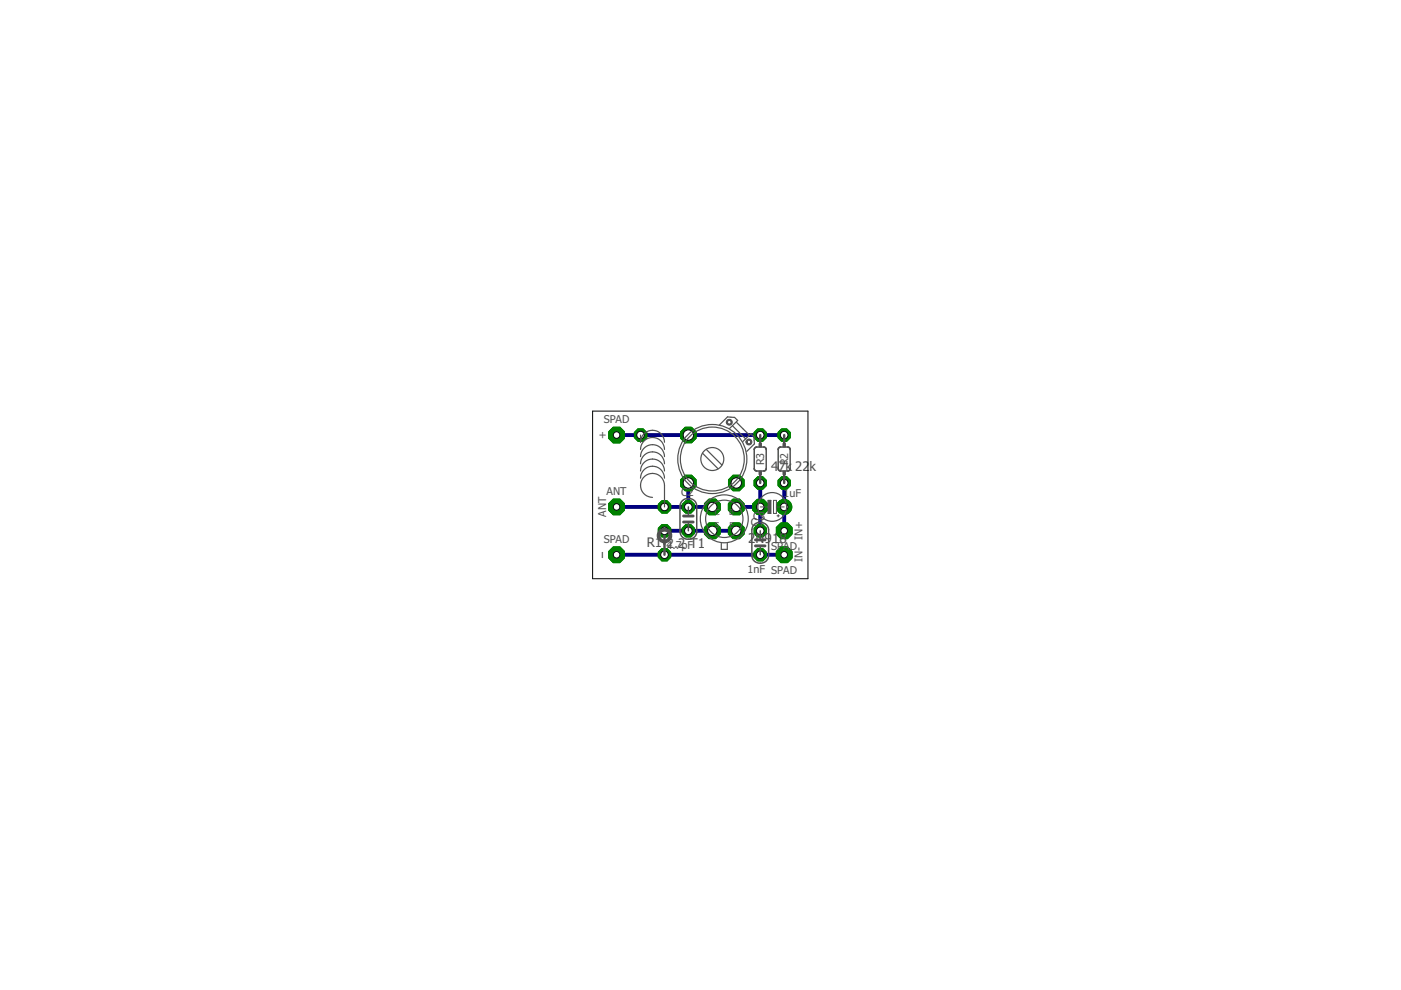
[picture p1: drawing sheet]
<svg xmlns="http://www.w3.org/2000/svg" width="297mm" height="210mm" viewBox="0 0 297 210" stroke-linecap="round" stroke-linejoin="round" font-family="sans-serif">
<defs><g id="words">
<g font-size="2.9" fill="#505050">
<text x="158.6" y="115.1">2</text>
<text x="160.2" y="115.1">N9</text>
<text x="163.7" y="115.1">18</text>
</g>
<g font-size="2.8" fill="#505050">
<text x="163.5" y="99.8">47k 22</text>
<text x="171.6" y="99.8">k</text>
<text x="137.1" y="116.1">R1</text>
<text x="141.4" y="116.1">2.2 T1</text>
</g>
<g font-size="2.3" fill="#505050">
<text x="128" y="89.7">SPAD</text>
<text x="128.5" y="93.1" transform="rotate(-90 128.5 93.1)">+</text>
<text x="162" y="98.7" transform="rotate(-90 162 98.7)">R3</text>
<text x="167.1" y="98.7" transform="rotate(-90 167.1 98.7)">R2</text>
<text x="128.6" y="104.9">ANT</text>
<text x="144.4" y="105.2">C2</text>
<text x="166.1" y="105.4">1uF</text>
<text x="128.5" y="109.6" transform="rotate(-90 128.5 109.6)">ANT</text>
<text x="159.7" y="110.3">C3</text>
<text x="160.6" y="111.5">4</text>
<text x="128" y="115.1">SPAD</text>
<text x="128.5" y="117.6" transform="rotate(-90 128.5 117.6)">̶</text>
<text x="141.3" y="116.5">4.7pF</text>
<text x="163.5" y="116.7">SPAD</text>
<text x="170.1" y="119.2" transform="rotate(-90 170.1 119.2)">IN- IN+</text>
<text x="158.5" y="121.5">1nF SPAD</text>
</g>
<g font-size="1.7" fill="#505050">
<text x="151.5" y="109.2">C</text>
<text x="151.5" y="112">S</text>
<text x="154.6" y="109.2">B</text>
<text x="154.6" y="112">E</text>
</g>
</g></defs>
<path d="M130.7 92.2h35.6M130.7 107.5h20.3M130.7 117.6h35.6M140.9 112.5h15.2M145.9 102.4v5.1M156.1 107.5h5.1M161.2 102.4v10.1M166.3 102.4v10.1" fill="none" stroke="#000080" stroke-width=".83"/>
<circle cx="145.9" cy="112.5" r="1.42" fill="#008000" stroke="#008000" stroke-width=".21"/>
<circle cx="145.9" cy="112.5" r=".8" fill="#fff" stroke="#000" stroke-width=".21"/>
<circle cx="145.9" cy="107.5" r="1.42" fill="#008000" stroke="#008000" stroke-width=".21"/>
<circle cx="145.9" cy="107.5" r=".8" fill="#fff" stroke="#000" stroke-width=".21"/>
<circle cx="161.2" cy="117.6" r="1.42" fill="#008000" stroke="#008000" stroke-width=".21"/>
<circle cx="161.2" cy="117.6" r=".8" fill="#fff" stroke="#000" stroke-width=".21"/>
<circle cx="161.2" cy="112.5" r="1.42" fill="#008000" stroke="#008000" stroke-width=".21"/>
<circle cx="161.2" cy="112.5" r=".8" fill="#fff" stroke="#000" stroke-width=".21"/>
<circle cx="161.2" cy="107.5" r="1.74" fill="#008000" stroke="#008000" stroke-width=".21"/>
<circle cx="161.2" cy="107.5" r=".8" fill="#fff" stroke="#000" stroke-width=".21"/>
<circle cx="166.3" cy="107.5" r="1.61" fill="#008000" stroke="#008000" stroke-width=".21"/>
<circle cx="166.3" cy="107.5" r=".8" fill="#fff" stroke="#000" stroke-width=".21"/>
<circle cx="140.9" cy="107.5" r="1.42" fill="#008000" stroke="#008000" stroke-width=".21"/>
<circle cx="140.9" cy="107.5" r=".8" fill="#fff" stroke="#000" stroke-width=".21"/>
<circle cx="135.8" cy="92.2" r="1.42" fill="#008000" stroke="#008000" stroke-width=".21"/>
<circle cx="135.8" cy="92.2" r=".8" fill="#fff" stroke="#000" stroke-width=".21"/>
<circle cx="166.3" cy="102.4" r="1.42" fill="#008000" stroke="#008000" stroke-width=".21"/>
<circle cx="166.3" cy="102.4" r=".8" fill="#fff" stroke="#000" stroke-width=".21"/>
<circle cx="166.3" cy="92.2" r="1.42" fill="#008000" stroke="#008000" stroke-width=".21"/>
<circle cx="166.3" cy="92.2" r=".8" fill="#fff" stroke="#000" stroke-width=".21"/>
<circle cx="161.2" cy="102.4" r="1.42" fill="#008000" stroke="#008000" stroke-width=".21"/>
<circle cx="161.2" cy="102.4" r=".8" fill="#fff" stroke="#000" stroke-width=".21"/>
<circle cx="161.2" cy="92.2" r="1.42" fill="#008000" stroke="#008000" stroke-width=".21"/>
<circle cx="161.2" cy="92.2" r=".8" fill="#fff" stroke="#000" stroke-width=".21"/>
<circle cx="156.1" cy="112.5" r="1.81" fill="#008000" stroke="#008000" stroke-width=".21"/>
<circle cx="156.1" cy="112.5" r=".99" fill="#fff" stroke="#000" stroke-width=".21"/>
<circle cx="151" cy="112.5" r="1.81" fill="#008000" stroke="#008000" stroke-width=".21"/>
<circle cx="151" cy="112.5" r=".99" fill="#fff" stroke="#000" stroke-width=".21"/>
<circle cx="151" cy="107.5" r="1.81" fill="#008000" stroke="#008000" stroke-width=".21"/>
<circle cx="151" cy="107.5" r=".99" fill="#fff" stroke="#000" stroke-width=".21"/>
<circle cx="156.1" cy="107.5" r="1.81" fill="#008000" stroke="#008000" stroke-width=".21"/>
<circle cx="156.1" cy="107.5" r=".99" fill="#fff" stroke="#000" stroke-width=".21"/>
<circle cx="156.1" cy="102.4" r="1.78" fill="#008000" stroke="#008000" stroke-width=".21"/>
<circle cx="156.1" cy="102.4" r="1.1" fill="#fff" stroke="#000" stroke-width=".21"/>
<circle cx="145.9" cy="102.4" r="1.78" fill="#008000" stroke="#008000" stroke-width=".21"/>
<circle cx="145.9" cy="102.4" r="1.1" fill="#fff" stroke="#000" stroke-width=".21"/>
<circle cx="145.9" cy="92.2" r="1.78" fill="#008000" stroke="#008000" stroke-width=".21"/>
<circle cx="145.9" cy="92.2" r="1.1" fill="#fff" stroke="#000" stroke-width=".21"/>
<circle cx="140.9" cy="112.5" r="1.42" fill="#008000" stroke="#008000" stroke-width=".21"/>
<circle cx="140.9" cy="112.5" r=".8" fill="#fff" stroke="#000" stroke-width=".21"/>
<circle cx="140.9" cy="117.6" r="1.42" fill="#008000" stroke="#008000" stroke-width=".21"/>
<circle cx="140.9" cy="117.6" r=".8" fill="#fff" stroke="#000" stroke-width=".21"/>
<circle cx="130.7" cy="117.6" r="1.81" fill="#008000" stroke="#008000" stroke-width=".21"/>
<circle cx="130.7" cy="117.6" r=".7" fill="#fff" stroke="#000" stroke-width=".21"/>
<circle cx="130.7" cy="92.2" r="1.81" fill="#008000" stroke="#008000" stroke-width=".21"/>
<circle cx="130.7" cy="92.2" r=".7" fill="#fff" stroke="#000" stroke-width=".21"/>
<circle cx="130.7" cy="107.5" r="1.81" fill="#008000" stroke="#008000" stroke-width=".21"/>
<circle cx="130.7" cy="107.5" r=".7" fill="#fff" stroke="#000" stroke-width=".21"/>
<circle cx="166.3" cy="112.5" r="1.81" fill="#008000" stroke="#008000" stroke-width=".21"/>
<circle cx="166.3" cy="112.5" r=".7" fill="#fff" stroke="#000" stroke-width=".21"/>
<circle cx="166.3" cy="117.6" r="1.81" fill="#008000" stroke="#008000" stroke-width=".21"/>
<circle cx="166.3" cy="117.6" r=".7" fill="#fff" stroke="#000" stroke-width=".21"/>
<circle cx="145.9" cy="112.5" r="1.42" fill="#008000" stroke="#008000" stroke-width=".21"/>
<circle cx="145.9" cy="112.5" r=".8" fill="#fff" stroke="#000" stroke-width=".21"/>
<circle cx="145.9" cy="107.5" r="1.42" fill="#008000" stroke="#008000" stroke-width=".21"/>
<circle cx="145.9" cy="107.5" r=".8" fill="#fff" stroke="#000" stroke-width=".21"/>
<circle cx="161.2" cy="117.6" r="1.42" fill="#008000" stroke="#008000" stroke-width=".21"/>
<circle cx="161.2" cy="117.6" r=".8" fill="#fff" stroke="#000" stroke-width=".21"/>
<circle cx="161.2" cy="112.5" r="1.42" fill="#008000" stroke="#008000" stroke-width=".21"/>
<circle cx="161.2" cy="112.5" r=".8" fill="#fff" stroke="#000" stroke-width=".21"/>
<circle cx="161.2" cy="107.5" r="1.74" fill="#008000" stroke="#008000" stroke-width=".21"/>
<circle cx="161.2" cy="107.5" r=".8" fill="#fff" stroke="#000" stroke-width=".21"/>
<circle cx="166.3" cy="107.5" r="1.61" fill="#008000" stroke="#008000" stroke-width=".21"/>
<circle cx="166.3" cy="107.5" r=".8" fill="#fff" stroke="#000" stroke-width=".21"/>
<circle cx="140.9" cy="107.5" r="1.42" fill="#008000" stroke="#008000" stroke-width=".21"/>
<circle cx="140.9" cy="107.5" r=".8" fill="#fff" stroke="#000" stroke-width=".21"/>
<circle cx="135.8" cy="92.2" r="1.42" fill="#008000" stroke="#008000" stroke-width=".21"/>
<circle cx="135.8" cy="92.2" r=".8" fill="#fff" stroke="#000" stroke-width=".21"/>
<circle cx="166.3" cy="102.4" r="1.42" fill="#008000" stroke="#008000" stroke-width=".21"/>
<circle cx="166.3" cy="102.4" r=".8" fill="#fff" stroke="#000" stroke-width=".21"/>
<circle cx="166.3" cy="92.2" r="1.42" fill="#008000" stroke="#008000" stroke-width=".21"/>
<circle cx="166.3" cy="92.2" r=".8" fill="#fff" stroke="#000" stroke-width=".21"/>
<circle cx="161.2" cy="102.4" r="1.42" fill="#008000" stroke="#008000" stroke-width=".21"/>
<circle cx="161.2" cy="102.4" r=".8" fill="#fff" stroke="#000" stroke-width=".21"/>
<circle cx="161.2" cy="92.2" r="1.42" fill="#008000" stroke="#008000" stroke-width=".21"/>
<circle cx="161.2" cy="92.2" r=".8" fill="#fff" stroke="#000" stroke-width=".21"/>
<circle cx="156.1" cy="112.5" r="1.81" fill="#008000" stroke="#008000" stroke-width=".21"/>
<circle cx="156.1" cy="112.5" r=".99" fill="#fff" stroke="#000" stroke-width=".21"/>
<circle cx="151" cy="112.5" r="1.81" fill="#008000" stroke="#008000" stroke-width=".21"/>
<circle cx="151" cy="112.5" r=".99" fill="#fff" stroke="#000" stroke-width=".21"/>
<circle cx="151" cy="107.5" r="1.81" fill="#008000" stroke="#008000" stroke-width=".21"/>
<circle cx="151" cy="107.5" r=".99" fill="#fff" stroke="#000" stroke-width=".21"/>
<circle cx="156.1" cy="107.5" r="1.81" fill="#008000" stroke="#008000" stroke-width=".21"/>
<circle cx="156.1" cy="107.5" r=".99" fill="#fff" stroke="#000" stroke-width=".21"/>
<circle cx="156.1" cy="102.4" r="1.78" fill="#008000" stroke="#008000" stroke-width=".21"/>
<circle cx="156.1" cy="102.4" r="1.1" fill="#fff" stroke="#000" stroke-width=".21"/>
<circle cx="145.9" cy="102.4" r="1.78" fill="#008000" stroke="#008000" stroke-width=".21"/>
<circle cx="145.9" cy="102.4" r="1.1" fill="#fff" stroke="#000" stroke-width=".21"/>
<circle cx="145.9" cy="92.2" r="1.78" fill="#008000" stroke="#008000" stroke-width=".21"/>
<circle cx="145.9" cy="92.2" r="1.1" fill="#fff" stroke="#000" stroke-width=".21"/>
<circle cx="140.9" cy="112.5" r="1.42" fill="#008000" stroke="#008000" stroke-width=".21"/>
<circle cx="140.9" cy="112.5" r=".8" fill="#fff" stroke="#000" stroke-width=".21"/>
<circle cx="140.9" cy="117.6" r="1.42" fill="#008000" stroke="#008000" stroke-width=".21"/>
<circle cx="140.9" cy="117.6" r=".8" fill="#fff" stroke="#000" stroke-width=".21"/>
<circle cx="130.7" cy="117.6" r="1.81" fill="#008000" stroke="#008000" stroke-width=".21"/>
<circle cx="130.7" cy="117.6" r=".7" fill="#fff" stroke="#000" stroke-width=".21"/>
<circle cx="130.7" cy="92.2" r="1.81" fill="#008000" stroke="#008000" stroke-width=".21"/>
<circle cx="130.7" cy="92.2" r=".7" fill="#fff" stroke="#000" stroke-width=".21"/>
<circle cx="130.7" cy="107.5" r="1.81" fill="#008000" stroke="#008000" stroke-width=".21"/>
<circle cx="130.7" cy="107.5" r=".7" fill="#fff" stroke="#000" stroke-width=".21"/>
<circle cx="166.3" cy="112.5" r="1.81" fill="#008000" stroke="#008000" stroke-width=".21"/>
<circle cx="166.3" cy="112.5" r=".7" fill="#fff" stroke="#000" stroke-width=".21"/>
<circle cx="166.3" cy="117.6" r="1.81" fill="#008000" stroke="#008000" stroke-width=".21"/>
<circle cx="166.3" cy="117.6" r=".7" fill="#fff" stroke="#000" stroke-width=".21"/>
<path d="M160 95l.4-.2h1.5l.5 .3 .1 4.3-.4 .4h-1.8l-.4-.3zM165.1 95l.4-.2h1.5l.5 .3v4.3l-.3 .4-1.7 .1-.4-.2zM144.5 106.3a1.81 1.81 0 0 1 1.9-.6 1.81 1.81 0 0 1 1.3 1.5v5.6a1.8 1.8 0 0 1-1.8 1.5 1.8 1.8 0 0 1-1.7-1.5v-5.6zM145.9 107.5v1.9M145.9 110.7v1.8M159.7 111.4a1.83 1.83 0 0 1 1.9-.6 1.83 1.83 0 0 1 1.4 1.5v5.6a1.8 1.8 0 0 1-1.8 1.5 1.8 1.8 0 0 1-1.8-1.5v-5.6zM161.2 112.5v2M161.2 115.7v1.9" fill="none" stroke="#505050" stroke-width=".32"/>
<path d="M144.9 109.4h2.1M144.9 110.7h2.1M160.2 114.5h2M160.2 115.7h2" fill="none" stroke="#505050" stroke-width=".61"/>
<g fill="none" stroke="#505050" stroke-width=".21">
<path d="M161.2 107.5h1.6M162.8 106.1h.6v2.8h-.6zM164 106.1h.6v2.8h-.6zM164.6 107.5h1.7M164.7 109.4h.5M165 109.1v.5"/>
<circle cx="140.9" cy="113.6" r="1.38"/>
</g>
<g fill="none" stroke="#505050" stroke-width=".25">
<path d="M135.8 92.2v1.6a2.54 2.54 0 0 1 2.5-2.6 2.54 2.54 0 0 1 2.6 2.6M135.8 95.3a2.54 2.54 0 0 1 2.5-2.5 2.54 2.54 0 0 1 2.6 2.5M135.8 96.8a2.54 2.54 0 0 1 2.5-2.5 2.54 2.54 0 0 1 2.6 2.5M135.8 98.3a2.54 2.54 0 0 1 2.5-2.5 2.54 2.54 0 0 1 2.6 2.5M135.8 99.9a2.54 2.54 0 0 1 2.5-2.6 2.54 2.54 0 0 1 2.6 2.6M148.9 96.1l3.4 3.3M149.8 95.3l3.3 3.3M152.5 90.1l1.7-1.7 1.5 .1 .7 .7-1.7 1.6M155.3 90.3l2.8 2.7M156.2 89.6l2.7 2.7M157.5 93.6l1.7-1.7 .7 .7 .1 1.5-1.7 1.6M135.8 101.4a2.54 2.54 0 0 1 2.5-2.6 2.54 2.54 0 0 1 2.6 2.6"/>
<path d="M138.3 105.5a2.54 2.54 0 0 1-2.5-2.6 2.54 2.54 0 0 1 2.5-2.5 2.54 2.54 0 0 1 2.6 2.5v4.6M152.9 115.2v1.3h1.3v-1.3"/>
<circle cx="151" cy="97.3" r="7.3"/>
<circle cx="151" cy="97.3" r="6.8"/>
<circle cx="151" cy="97.3" r="2.43"/>
<circle cx="140.9" cy="113.6" r="1.52"/>
<circle cx="153.6" cy="110" r="5.1"/>
<circle cx="153.6" cy="110" r="4"/>
<circle cx="163.7" cy="107.5" r="3"/>
</g>
<g fill="#505050" stroke="#505050" stroke-width=".21">
<path d="M162.9 106.1h.5v2.8h-.5z"/>
<path d="M166 94h.5v.8h-.5z"/>
<path d="M166 99.9h.5v.7h-.5z"/>
<path d="M160.9 94h.5v.8h-.5z"/>
<path d="M160.9 99.9h.5v.7h-.5z"/>
</g>
<g fill="#505050" stroke="#505050" stroke-width=".21">
<path d="M158.3 93.3a.63 .63 0 0 1 1 .1 .63 .63 0 0 1-.4 .9 .63 .63 0 0 1-.7-.6h.2a.38 .38 0 0 1 .5-.3 .38 .38 0 0 1 .1 .6 .38 .38 0 0 1-.6-.1v-.2h-.2z" fill-rule="evenodd"/>
<path d="M154.2 89.1a.64 .64 0 0 1 1 .1 .64 .64 0 0 1-.4 .9 .64 .64 0 0 1-.8-.6h.2a.39 .39 0 0 1 .6-.3 .39 .39 0 0 1 .1 .6 .39 .39 0 0 1-.6-.1l-.1-.2h-.2z" fill-rule="evenodd"/>
<path d="M140 112.6a1.27 1.27 0 0 1 2 .3 1.27 1.27 0 0 1-.8 1.9 1.27 1.27 0 0 1-1.6-1.2h.3a.97 .97 0 0 1 1.4-.9 .97 .97 0 0 1 .2 1.6 .97 .97 0 0 1-1.5-.5l-.1-.2h-.3z" fill-rule="evenodd"/>
</g>
<path d="M161.2 92.2v1.8M166.3 92.2v1.8M140.9 113.6v4M161.2 100.6v1.8M166.3 100.6v1.8" fill="none" stroke="#505050" stroke-width=".51"/>
<path d="M125.6 87.2h45.7v35.5h-45.7z" fill="none" stroke="#000" stroke-width=".21"/>
<use href="#words"/>
</svg>
